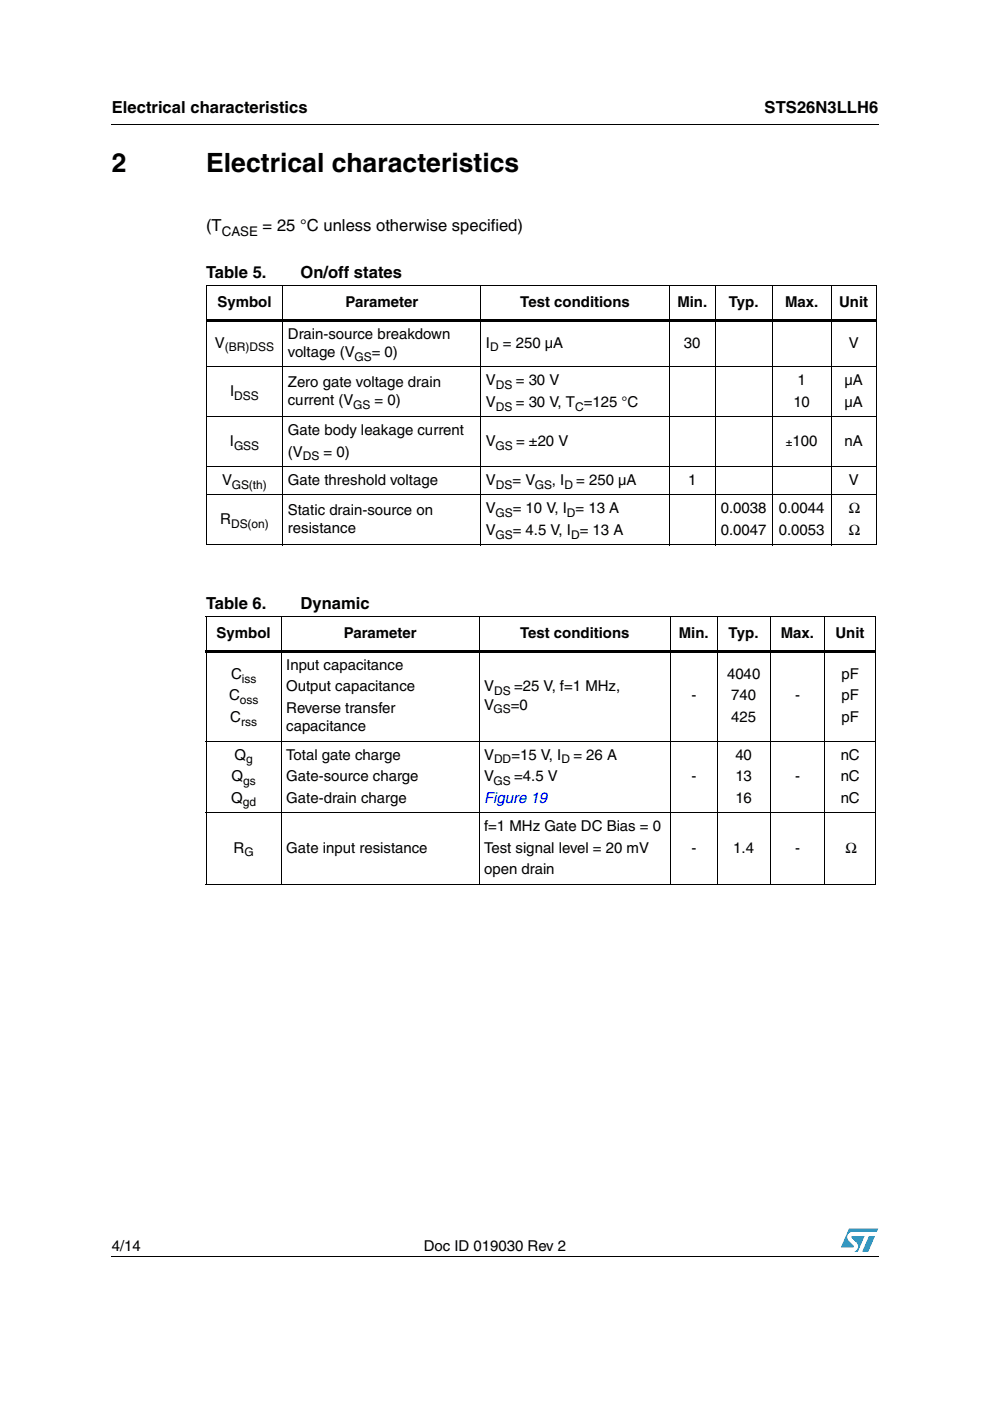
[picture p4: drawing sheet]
<svg xmlns="http://www.w3.org/2000/svg" width="210mm" height="297mm" viewBox="0 0 210 297" stroke-linecap="round" stroke-linejoin="round" font-family="sans-serif">
<defs><g id="words">
<g font-size="5.6">
<text x="23.7" y="36.4">2</text>
<text x="43.7" y="36.4">Electrical characteristics</text>
</g>
<g font-size="3.5">
<text x="23.7" y="23.9">Electrical characteristics</text>
<text x="162.1" y="23.9">STS26N3LLH6</text>
<text x="43.7" y="49.1">(T</text>
<text x="55.7" y="49.1">= 25 °C unless otherwise specified)</text>
<text x="43.7" y="58.9">Table 5.</text>
<text x="63.7" y="58.9">On/off states</text>
<text x="43.7" y="129.2">Table 6.</text>
<text x="63.7" y="129.2">Dynamic</text>
</g>
<g font-size="3.2">
<text x="46.1" y="65.1">Symbol</text>
<text x="73.3" y="65.1">Parameter</text>
<text x="110.3" y="65.1">Test conditions</text>
<text x="143.6" y="65.1">Min.</text>
<text x="154.5" y="65.1">Typ.</text>
<text x="166.5" y="65.1">Max.</text>
<text x="177.9" y="65.1">Unit</text>
<text x="61" y="71.8">Drain-source breakdown</text>
<text x="45.6" y="73.7">V</text>
<text x="61" y="75.6">voltage (V</text>
<text x="78.8" y="75.6">= 0)</text>
<text x="103" y="73.7">I</text>
<text x="106.6" y="73.7">= 250 µA</text>
<text x="145" y="73.7">30</text>
<text x="180" y="73.7">V</text>
<text x="48.8" y="83.9">I</text>
<text x="61" y="82">Zero gate voltage drain</text>
<text x="103" y="81.6">V</text>
<text x="109.4" y="81.6">= 30 V</text>
<text x="169.1" y="81.6">1</text>
<text x="179.1" y="81.6">µA</text>
<text x="61" y="85.9">current (V</text>
<text x="79.4" y="85.9">= 0)</text>
<text x="103" y="86.2">V</text>
<text x="109.4" y="86.2">= 30 V, T =125 °C</text>
<text x="168.2" y="86.2">10</text>
<text x="179.1" y="86.2">µA</text>
<text x="48.7" y="94.5">I</text>
<text x="61" y="92.2">Gate body leakage current</text>
<text x="103" y="94.5">V</text>
<text x="109.4" y="94.5">= ±20 V</text>
<text x="168" y="94.5">100</text>
<text x="179.1" y="94.5">nA</text>
<text x="61" y="96.8">(V</text>
<text x="68.6" y="96.8">= 0)</text>
<text x="47.1" y="102.8">V</text>
<text x="61" y="102.8">Gate threshold voltage</text>
<text x="103" y="102.8">V</text>
<text x="108.7" y="102.8">= V</text>
<text x="117" y="102.8">, I</text>
<text x="122.2" y="102.8">= 250 µA</text>
<text x="145.9" y="102.8">1</text>
<text x="180" y="102.8">V</text>
<text x="46.7" y="111.1">R</text>
<text x="61" y="109.2">Static drain-source on</text>
<text x="61" y="113.1">resistance</text>
<text x="103" y="108.8">V</text>
<text x="103" y="113.4">V</text>
<text x="108.7" y="108.8">= 10 V, I = 13 A</text>
<text x="108.7" y="113.4">= 4.5 V, I = 13 A</text>
<text x="152.8" y="108.8">0.0038</text>
<text x="152.8" y="113.4">0.0047</text>
<text x="165.1" y="108.8">0.0044</text>
<text x="165.1" y="113.4">0.0053</text>
<text x="180" y="108.8">Ω</text>
<text x="180" y="113.4">Ω</text>
<text x="45.9" y="135.3">Symbol</text>
<text x="72.9" y="135.3">Parameter</text>
<text x="110.3" y="135.3">Test conditions</text>
<text x="143.9" y="135.3">Min.</text>
<text x="154.5" y="135.3">Typ.</text>
<text x="165.5" y="135.3">Max.</text>
<text x="177.2" y="135.3">Unit</text>
<text x="49" y="143.9">C</text>
<text x="60.7" y="142">Input capacitance</text>
<text x="154.2" y="143.9">4040</text>
<text x="178.4" y="143.9">pF</text>
<text x="48.6" y="148.5">C</text>
<text x="60.7" y="146.6">Output capacitance</text>
<text x="102.6" y="146.6">V</text>
<text x="109" y="146.6">=25 V, f=1 MHz,</text>
<text x="146.6" y="148.5">-</text>
<text x="155" y="148.5">740</text>
<text x="168.6" y="148.5">-</text>
<text x="178.4" y="148.5">pF</text>
<text x="48.8" y="153.1">C</text>
<text x="60.7" y="151.2">Reverse transfer</text>
<text x="60.7" y="155">capacitance</text>
<text x="102.6" y="150.5">V</text>
<text x="108.3" y="150.5">=0</text>
<text x="155" y="153.1">425</text>
<text x="178.4" y="153.1">pF</text>
<text x="49.7" y="161">Q</text>
<text x="60.7" y="161">Total gate charge</text>
<text x="102.6" y="161">V</text>
<text x="108.4" y="161">=15 V, I</text>
<text x="121.6" y="161">= 26 A</text>
<text x="155.9" y="161">40</text>
<text x="178.2" y="161">nC</text>
<text x="49.1" y="165.6">Q</text>
<text x="60.7" y="165.6">Gate-source charge</text>
<text x="102.6" y="165.6">V</text>
<text x="109" y="165.6">=4.5 V</text>
<text x="146.6" y="165.6">-</text>
<text x="155.9" y="165.6">13</text>
<text x="168.6" y="165.6">-</text>
<text x="178.2" y="165.6">nC</text>
<text x="49" y="170.2">Q</text>
<text x="60.7" y="170.2">Gate-drain charge</text>
<text x="155.9" y="170.2">16</text>
<text x="178.2" y="170.2">nC</text>
<text x="102.6" y="176.2">f=1 MHz Gate DC Bias = 0</text>
<text x="49.5" y="180.8">R</text>
<text x="60.7" y="180.8">Gate input resistance</text>
<text x="102.6" y="180.8">Test signal level = 20 mV</text>
<text x="102.6" y="185.4">open drain</text>
<text x="146.6" y="180.8">-</text>
<text x="155.5" y="180.8">1.4</text>
<text x="168.6" y="180.8">-</text>
<text x="179.2" y="180.8">Ω</text>
<text x="23.7" y="265.1">4/14</text>
<text x="89.8" y="265.1">Doc ID 019030 Rev 2</text>
</g>
<text font-size="3.2" fill="#00f" x="102.6" y="170.2">Figure 19</text>
<text font-size="2.8" x="47" y="50">CASE</text>
<g font-size="2.5">
<text x="47.7" y="74.5">(BR)DSS</text>
<text x="75.1" y="76.5">GS</text>
<text x="103.9" y="74.5">D</text>
<text x="105.1" y="82.4">DS</text>
<text x="49.7" y="84.7">DSS</text>
<text x="74.9" y="86.7">GS</text>
<text x="105.1" y="87">DS</text>
<text x="121.9" y="87">C</text>
<text x="49.6" y="95.3">GSS</text>
<text x="105.1" y="95.3">GS</text>
<text x="166.6" y="94.5">±</text>
<text x="64.2" y="97.6">DS</text>
<text x="49.1" y="103.6">GS(th)</text>
<text x="105.1" y="103.6">DS</text>
<text x="113.4" y="103.6">GS</text>
<text x="119.7" y="103.6">D</text>
<text x="49" y="111.9">DS(on)</text>
<text x="105.1" y="109.6">GS</text>
<text x="120.2" y="109.6">D</text>
<text x="105.1" y="114.2">GS</text>
<text x="121.1" y="114.2">D</text>
<text x="50.8" y="149.3">oss</text>
<text x="51.3" y="144.7">iss</text>
<text x="104.8" y="147.4">DS</text>
<text x="51.1" y="153.9">rss</text>
<text x="104.6" y="151.2">GS</text>
<text x="52.2" y="161.8">g</text>
<text x="104.8" y="161.8">DD</text>
<text x="119" y="161.8">D</text>
<text x="51.6" y="166.4">gs</text>
<text x="104.6" y="166.4">GS</text>
<text x="51.5" y="171">gd</text>
<text x="51.8" y="181.6">G</text>
</g>
</g></defs>
<g fill="#0099d8">
<path d="M184.2 262.1h1.3l-1.4 3.3h-1.3z"/>
<path d="M180 260.5h6.2l-.3 .7h-5.2a1.13 1.13 0 0 0-1 .7 1.13 1.13 0 0 0 .3 1.2l1 1v.3l-2.7 .1z"/>
<path d="M180.6 262.1h2.7l-1.4 3.3h-.7a1.18 1.18 0 0 0 .4-1.9l-1-1.1z"/>
</g>
<path d="M23.6 26.2l.1 .2zM43.6 67.6h142.2v.6h-142.2zM43.6 137.8h142.1v.6h-142.1zM23.6 266.3l.1 .1z" fill="#000"/>
<g fill="none" stroke="#000" stroke-width=".21">
<path d="M23.7 26.3h162.6M43.6 60.5h142.2M43.6 77.8h142.2M43.7 60.6v7M43.7 68.2v47.2M60 60.4v55.2M102 60.4v55.2M141.9 60.4v55.2M151.7 60.4v55.2M163.7 60.4v55.2M176.3 60.4v55.2M185.8 60.6v7"/>
<path d="M185.8 68.2v47.2M43.6 88.3h142.2M43.6 98.9h142.2M43.6 104.9h142.2M43.6 115.5h142.2M43.6 130.7h142.1M43.7 130.8v7M43.7 138.4v49M59.6 130.6v57M101.6 130.6v57M142.2 130.6v57M152.1 130.6v57"/>
<path d="M163.3 130.6v57M174.9 130.6v57M185.6 130.8v7M185.6 138.4v49M43.6 157.1h142.1M43.6 172.3h142.1M43.6 187.5h142.1M23.7 266.3h162.6"/>
</g>
<use href="#words"/>
</svg>
